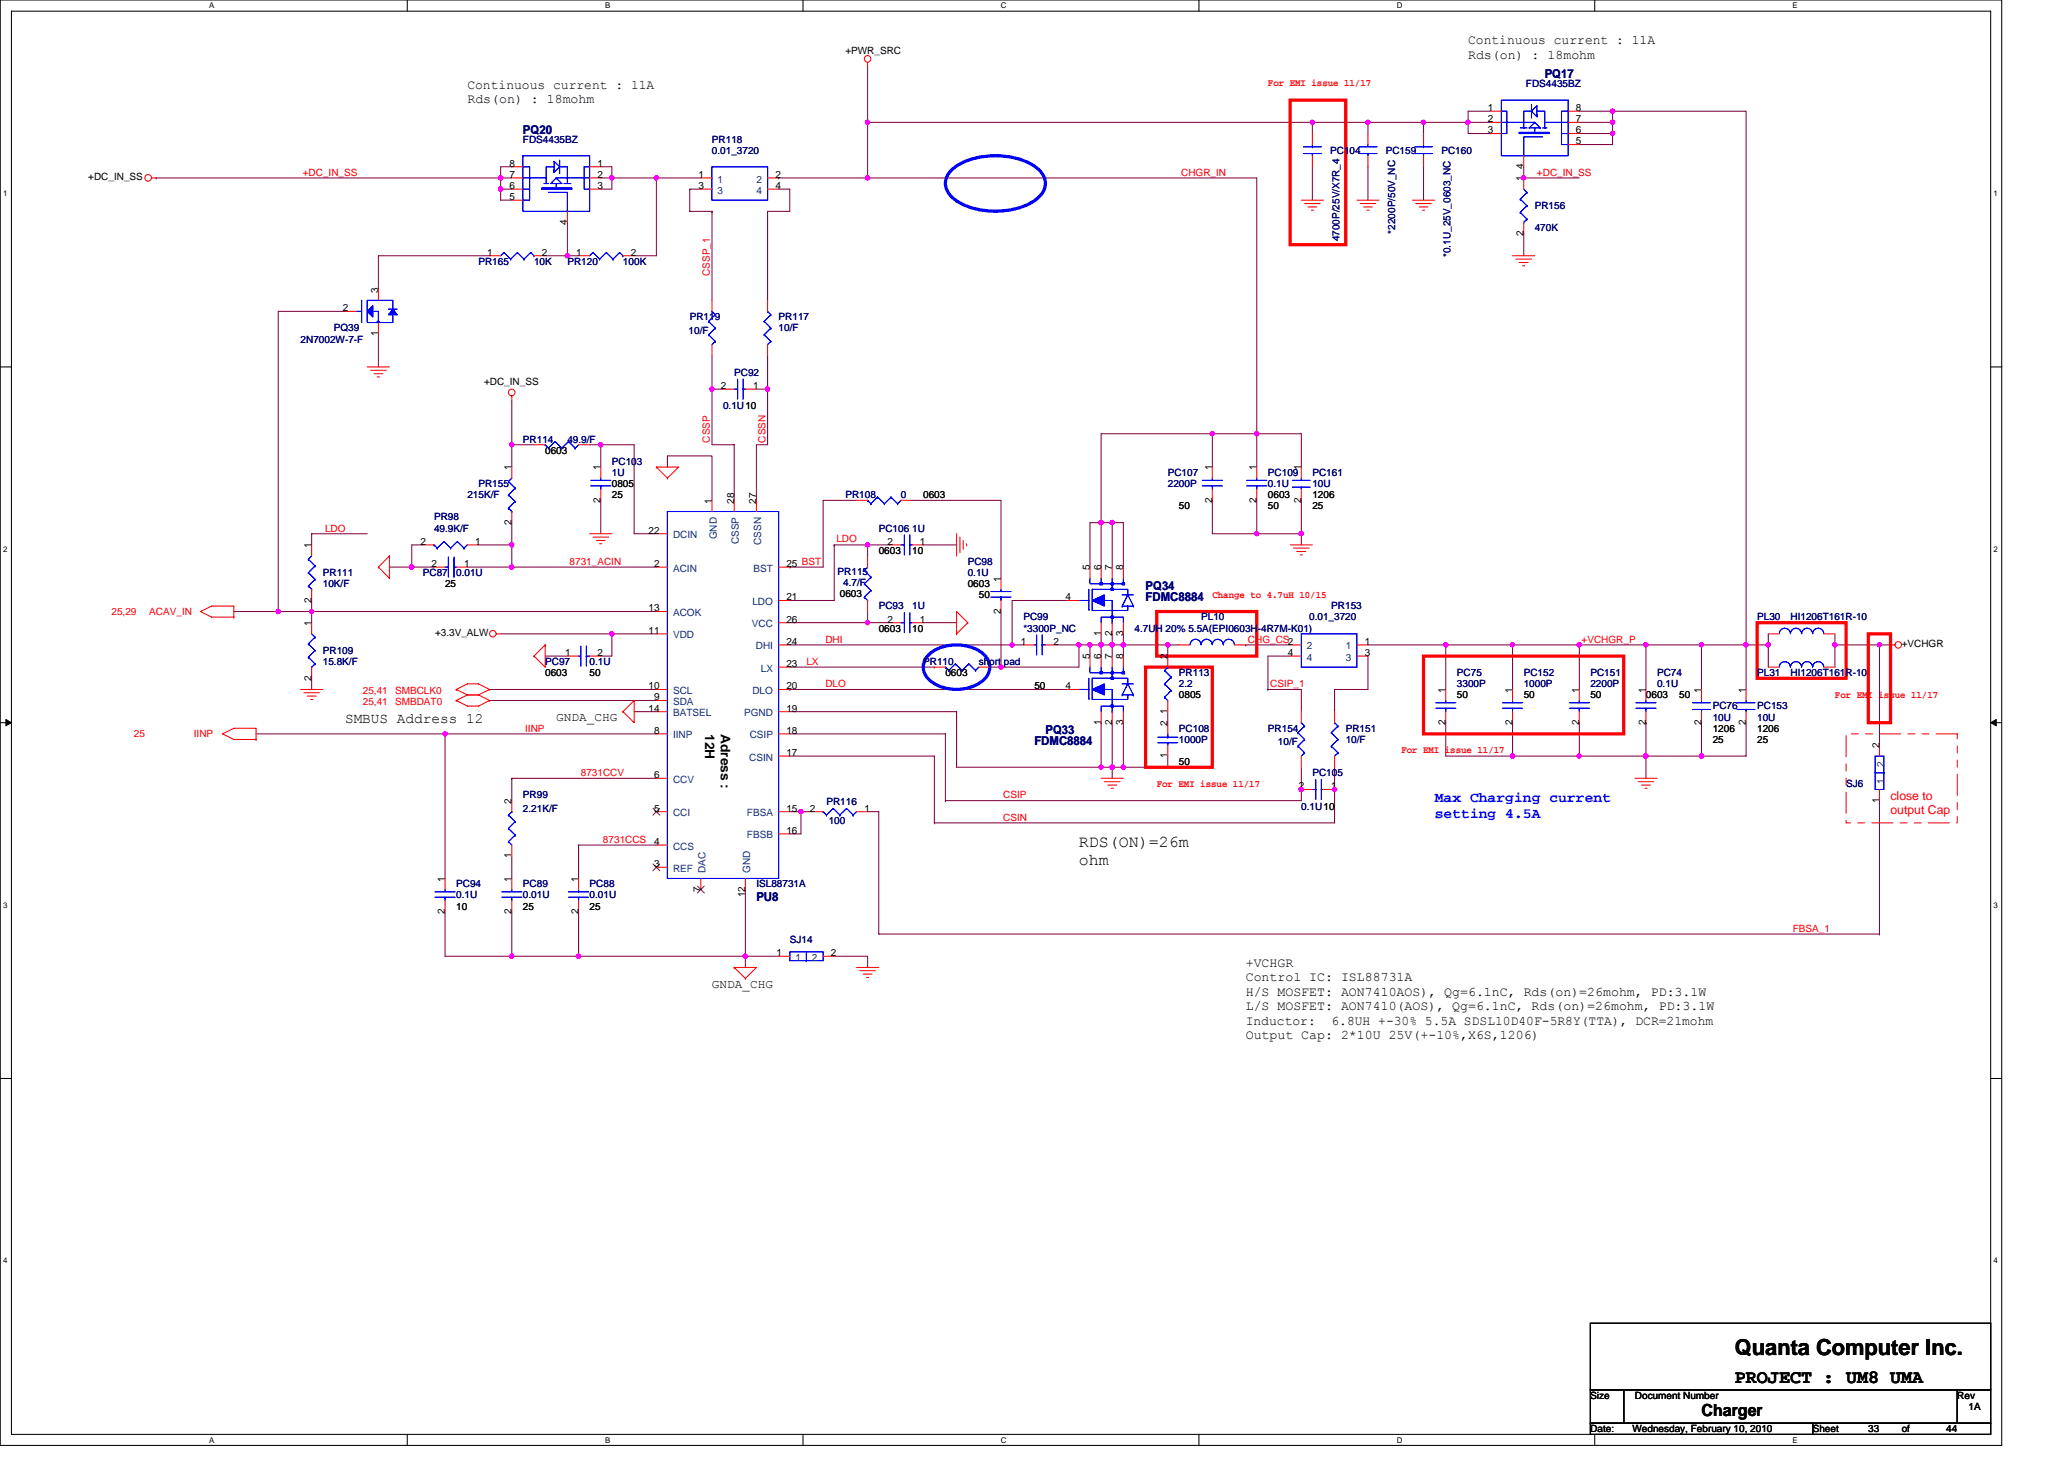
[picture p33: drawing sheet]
<svg xmlns="http://www.w3.org/2000/svg" width="297mm" height="210mm" viewBox="0 0 297 210" stroke-linecap="round" stroke-linejoin="round" font-family="sans-serif">
<defs><g id="words">
<text font-size="3.2" x="249.7" y="195">Quanta Computer Inc.</text>
<text font-size="2.7" x="249.7" y="199.1">PROJECT : UM8 UMA</text>
<g font-size="2.4">
<text x="155.3" y="121.9">RDS(ON)=26m</text>
<text x="155.3" y="124.4">ohm</text>
<text x="244.9" y="203.9">Charger</text>
</g>
<text font-size="2.1" x="49.7" y="104.1">SMBUS Address 12</text>
<g font-size="2.1" fill="#00f">
<text x="206.5" y="115.4">Max Charging current</text>
<text x="206.5" y="117.7">setting 4.5A</text>
</g>
<g font-size="1.9">
<text x="211.3" y="6.3">Continuous current : 11A</text>
<text x="211.3" y="8.4">Rds(on) : 18mohm</text>
<text x="67.3" y="12.8">Continuous current : 11A</text>
<text x="67.3" y="14.8">Rds(on) : 18mohm</text>
<text x="101.5" y="105.6" transform="rotate(90 101.5 105.6)">12H</text>
<text x="103.7" y="105.6" transform="rotate(90 103.7 105.6)">Adress :</text>
<text x="179.3" y="139.2">+VCHGR</text>
<text x="179.3" y="141.2">Control IC: ISL88731A</text>
<text x="179.3" y="143.3">H/S MOSFET: AON7410AOS), Qg=6.1nC, Rds(on)=26mohm, PD:3.1W</text>
<text x="179.3" y="145.4">L/S MOSFET: AON7410(AOS), Qg=6.1nC, Rds(on)=26mohm, PD:3.1W</text>
<text x="179.3" y="147.5">Inductor:</text>
<text x="179.3" y="149.5">Output Cap: 2*10U 25V(+-10%,X6S,1206)</text>
<text x="191.6" y="147.5">6.8UH +-30% 5.5A SDSL10D40F-5R8Y(TTA), DCR=21mohm</text>
</g>
<g font-size="1.8" fill="#000080">
<text x="222.3" y="11.2">PQ17</text>
<text x="75.3" y="19.2">PQ20</text>
<text x="164.9" y="84.9">PQ34</text>
<text x="164.9" y="86.4">FDMC8884</text>
<text x="148.9" y="107.3">FDMC8884</text>
<text x="150.5" y="105.6">PQ33</text>
<text x="108.9" y="129.6">PU8</text>
</g>
<g font-size="1.8">
<text x="80" y="103.8">GNDA_CHG</text>
<text x="102.5" y="142.2">GNDA_CHG</text>
</g>
<g font-size="1.8" fill="#f00">
<text x="272.1" y="115.2">close to</text>
<text x="272.1" y="117.2">output Cap</text>
</g>
<g font-size="1.4">
<text x="121.7" y="7.7">+PWR_SRC</text>
<text x="214.1" y="17.6">2</text>
<text x="214.1" y="16">1</text>
<text x="226.8" y="16">8</text>
<text x="226.8" y="17.6">7</text>
<text x="73.3" y="24">8</text>
<text x="86" y="24">1</text>
<text x="214.1" y="19.2">3</text>
<text x="226.8" y="19.2">6</text>
<text x="226.8" y="20.8">5</text>
<text x="12.7" y="26">+DC_IN_SS</text>
<text x="73.3" y="25.6">7</text>
<text x="73.3" y="27.2">6</text>
<text x="73.3" y="28.8">5</text>
<text x="86" y="27.2">3</text>
<text x="86" y="25.6">2</text>
<text x="100.5" y="25.6">1</text>
<text x="100.5" y="27.2">3</text>
<text x="111.6" y="27.2">4</text>
<text x="111.6" y="25.6">2</text>
<text x="219.3" y="26.1" transform="rotate(-90 219.3 26.1)">1</text>
<text x="219.3" y="24.3" transform="rotate(-90 219.3 24.3)">4</text>
<text x="81.6" y="32.3" transform="rotate(-90 81.6 32.3)">4</text>
<text x="219.3" y="33.9" transform="rotate(-90 219.3 33.9)">2</text>
<text x="70.1" y="36.8">1</text>
<text x="78" y="36.8">2</text>
<text x="82.9" y="36.8">1</text>
<text x="90.8" y="36.8">2</text>
<text x="49.3" y="44.8">2</text>
<text x="54.4" y="42.1" transform="rotate(-90 54.4 42.1)">3</text>
<text x="54.4" y="48.3" transform="rotate(-90 54.4 48.3)">1</text>
<text x="69.7" y="55.4">+DC_IN_SS</text>
<text x="103.7" y="56">2</text>
<text x="108.4" y="56">1</text>
<text x="78.5" y="65.3">0603</text>
<text x="73.6" y="67.7" transform="rotate(-90 73.6 67.7)">1</text>
<text x="86.4" y="67.7" transform="rotate(-90 86.4 67.7)">1</text>
<text x="88" y="71.7">25</text>
<text x="88" y="70.1">0805</text>
<text x="132.9" y="71.7">0603</text>
<text x="174.5" y="67.7" transform="rotate(-90 174.5 67.7)">1</text>
<text x="180.8" y="67.7" transform="rotate(-90 180.8 67.7)">1</text>
<text x="182.5" y="71.7">0603</text>
<text x="187.3" y="67.7" transform="rotate(-90 187.3 67.7)">1</text>
<text x="188.9" y="71.7">1206</text>
<text x="73.6" y="75.5" transform="rotate(-90 73.6 75.5)">2</text>
<text x="86.4" y="72.3" transform="rotate(-90 86.4 72.3)">2</text>
<text x="93.3" y="76.8">22</text>
<text x="102.4" y="72.5" transform="rotate(-90 102.4 72.5)">1</text>
<text x="105.6" y="72.5" transform="rotate(-90 105.6 72.5)">28</text>
<text x="108.8" y="72.5" transform="rotate(-90 108.8 72.5)">27</text>
<text x="169.7" y="73.3">50</text>
<text x="174.5" y="72.3" transform="rotate(-90 174.5 72.3)">2</text>
<text x="180.8" y="72.3" transform="rotate(-90 180.8 72.3)">2</text>
<text x="182.5" y="73.3">50</text>
<text x="187.3" y="72.3" transform="rotate(-90 187.3 72.3)">2</text>
<text x="188.9" y="73.3">25</text>
<text x="44.8" y="78.9" transform="rotate(-90 44.8 78.9)">1</text>
<text x="60.5" y="78.4">2</text>
<text x="62.1" y="81.6">2</text>
<text x="66.8" y="81.6">1</text>
<text x="68.4" y="78.4">1</text>
<text x="94.1" y="81.6">2</text>
<text x="113.2" y="81.6">25 BST</text>
<text x="126.5" y="79.7">0603</text>
<text x="127.7" y="78.4">2</text>
<text x="131.3" y="79.7">10</text>
<text x="132.4" y="78.4">1</text>
<text x="144" y="83.7" transform="rotate(-90 144 83.7)">1</text>
<text x="156.8" y="82.1" transform="rotate(-90 156.8 82.1)">5</text>
<text x="158.5" y="82.1" transform="rotate(-90 158.5 82.1)">6</text>
<text x="160" y="82.1" transform="rotate(-90 160 82.1)">7</text>
<text x="161.6" y="82.1" transform="rotate(-90 161.6 82.1)">8</text>
<text x="44.8" y="86.7" transform="rotate(-90 44.8 86.7)">2</text>
<text x="64" y="84.5">25</text>
<text x="93.3" y="88">13</text>
<text x="113.2" y="86.4">21</text>
<text x="113.2" y="89.6">26</text>
<text x="120.9" y="86">0603</text>
<text x="127.7" y="89.6">2</text>
<text x="132.4" y="89.6">1</text>
<text x="139.3" y="84.5">0603</text>
<text x="140.9" y="86.1">50</text>
<text x="144" y="88.3" transform="rotate(-90 144 88.3)">2</text>
<text x="153.3" y="86.4">4</text>
<text x="44.8" y="90.1" transform="rotate(-90 44.8 90.1)">1</text>
<text x="62.6" y="91.5">+3.3V_ALW</text>
<text x="81.3" y="94.4">1</text>
<text x="86" y="94.4">2</text>
<text x="93.3" y="91.2">11</text>
<text x="113.2" y="96">23</text>
<text x="113.2" y="92.8">24</text>
<text x="126.5" y="90.9">0603</text>
<text x="131.3" y="90.9">10</text>
<text x="146.9" y="92.8">1</text>
<text x="151.6" y="92.8">2</text>
<text x="156.8" y="94.9" transform="rotate(-90 156.8 94.9)">5</text>
<text x="158.5" y="94.9" transform="rotate(-90 158.5 94.9)">6</text>
<text x="158.5" y="91.5" transform="rotate(-90 158.5 91.5)">1</text>
<text x="160" y="94.9" transform="rotate(-90 160 94.9)">7</text>
<text x="160" y="91.5" transform="rotate(-90 160 91.5)">2</text>
<text x="161.6" y="94.9" transform="rotate(-90 161.6 94.9)">8</text>
<text x="161.6" y="91.5" transform="rotate(-90 161.6 91.5)">3</text>
<text x="168" y="94.9" transform="rotate(-90 168 94.9)">2</text>
<text x="185.4" y="94.4">4</text>
<text x="196.4" y="92.8">1</text>
<text x="196.4" y="94.4">3</text>
<text x="273.7" y="93.2">+VCHGR</text>
<text x="44.8" y="97.9" transform="rotate(-90 44.8 97.9)">2</text>
<text x="78.5" y="97.3">0603</text>
<text x="84.9" y="97.3">50</text>
<text x="93.3" y="99.2">10</text>
<text x="94.1" y="100.8">9</text>
<text x="113.2" y="99.2">20</text>
<text x="136.1" y="97.3">0603</text>
<text x="148.9" y="99.2">50</text>
<text x="153.3" y="99.2">4</text>
<text x="169.7" y="100.5">0805</text>
<text x="208" y="99.7" transform="rotate(-90 208 99.7)">1</text>
<text x="209.7" y="100.5">50</text>
<text x="217.7" y="99.7" transform="rotate(-90 217.7 99.7)">1</text>
<text x="219.3" y="100.5">50</text>
<text x="227.3" y="99.7" transform="rotate(-90 227.3 99.7)">1</text>
<text x="228.9" y="100.5">50</text>
<text x="236.9" y="99.7" transform="rotate(-90 236.9 99.7)">1</text>
<text x="236.9" y="100.5">0603</text>
<text x="241.7" y="100.5">50</text>
<text x="244.9" y="99.7" transform="rotate(-90 244.9 99.7)">1</text>
<text x="251.3" y="99.7" transform="rotate(-90 251.3 99.7)">1</text>
<text x="93.3" y="102.4">14</text>
<text x="94.1" y="105.6">8</text>
<text x="113.2" y="102.4">19</text>
<text x="113.2" y="105.6">18</text>
<text x="158.5" y="104.4" transform="rotate(-90 158.5 104.4)">1</text>
<text x="160" y="104.4" transform="rotate(-90 160 104.4)">2</text>
<text x="161.6" y="104.4" transform="rotate(-90 161.6 104.4)">3</text>
<text x="168" y="104.5" transform="rotate(-90 168 104.5)">2</text>
<text x="168" y="102.7" transform="rotate(-90 168 102.7)">1</text>
<text x="208" y="104.4" transform="rotate(-90 208 104.4)">2</text>
<text x="217.7" y="104.4" transform="rotate(-90 217.7 104.4)">2</text>
<text x="227.3" y="104.4" transform="rotate(-90 227.3 104.4)">2</text>
<text x="236.9" y="104.4" transform="rotate(-90 236.9 104.4)">2</text>
<text x="244.9" y="104.4" transform="rotate(-90 244.9 104.4)">2</text>
<text x="246.5" y="105.3">1206</text>
<text x="246.5" y="106.9">25</text>
<text x="251.3" y="104.4" transform="rotate(-90 251.3 104.4)">2</text>
<text x="252.9" y="105.3">1206</text>
<text x="252.9" y="106.9">25</text>
<text x="270.5" y="107.7" transform="rotate(-90 270.5 107.7)">2</text>
<text x="94.1" y="112">6</text>
<text x="113.2" y="108.8">17</text>
<text x="168" y="109.2" transform="rotate(-90 168 109.2)">1</text>
<text x="169.7" y="110.1">50</text>
<text x="186.9" y="113.6">2</text>
<text x="191.6" y="113.6">1</text>
<text x="73.6" y="115.7" transform="rotate(-90 73.6 115.7)">2</text>
<text x="94.1" y="116.8">5</text>
<text x="113.2" y="120">16</text>
<text x="113.2" y="116.8">15</text>
<text x="116.5" y="116.8">2</text>
<text x="124.4" y="116.8">1</text>
<text x="270.5" y="115.5" transform="rotate(-90 270.5 115.5)">1</text>
<text x="73.6" y="123.5" transform="rotate(-90 73.6 123.5)">1</text>
<text x="94.1" y="124.8">3</text>
<text x="94.1" y="121.6">4</text>
<text x="64" y="131.6" transform="rotate(-90 64 131.6)">2</text>
<text x="64" y="126.9" transform="rotate(-90 64 126.9)">1</text>
<text x="65.7" y="130.9">10</text>
<text x="73.6" y="131.6" transform="rotate(-90 73.6 131.6)">2</text>
<text x="73.6" y="126.9" transform="rotate(-90 73.6 126.9)">1</text>
<text x="75.3" y="130.9">25</text>
<text x="83.2" y="131.6" transform="rotate(-90 83.2 131.6)">2</text>
<text x="83.2" y="126.9" transform="rotate(-90 83.2 126.9)">1</text>
<text x="84.9" y="130.9">25</text>
<text x="100.8" y="128.4" transform="rotate(-90 100.8 128.4)">7</text>
<text x="107.2" y="129.2" transform="rotate(-90 107.2 129.2)">12</text>
<text x="111.7" y="137.6">1</text>
<text x="119.6" y="137.6">2</text>
<text x="228.9" y="201.3">Size</text>
<text x="235.3" y="201.3">Document Number</text>
<text x="281.7" y="201.3">Rev</text>
<text x="283.3" y="202.9">1A</text>
<text x="228.9" y="206.1">Date:</text>
<text x="234.9" y="206.1">Wednesday, February 10, 2010</text>
<text x="260.9" y="206.1">Sheet</text>
<text x="268.9" y="206.1">33</text>
<text x="273.7" y="206.1">of</text>
<text x="280.1" y="206.1">44</text>
</g>
<g font-size="1.4" fill="#f00">
<text x="182.5" y="12.4">For EMI issue 11/17</text>
<text x="43.6" y="25.3">+DC_IN_SS</text>
<text x="170" y="25.3">CHGR_IN</text>
<text x="221.2" y="25.3">+DC_IN_SS</text>
<text x="102.1" y="39.7" transform="rotate(-90 102.1 39.7)">CSSP_1</text>
<text x="102.1" y="63.7" transform="rotate(-90 102.1 63.7)">CSSP</text>
<text x="110.1" y="63.7" transform="rotate(-90 110.1 63.7)">CSSN</text>
<text x="46.8" y="76.5">LDO</text>
<text x="120.4" y="77.9">LDO</text>
<text x="82" y="81.3">8731_ACIN</text>
<text x="16" y="88.5">25,29</text>
<text x="21.5" y="88.5">ACAV_IN</text>
<text x="174.5" y="86">Change to 4.7uH 10/15</text>
<text x="116.1" y="95.7">LX</text>
<text x="118.8" y="92.5">DHI</text>
<text x="179.6" y="92.5">CHG_CS2</text>
<text x="227.6" y="92.5">+VCHGR_P</text>
<text x="52.2" y="99.9">25,41</text>
<text x="52.2" y="101.5">25,41</text>
<text x="56.9" y="99.9">SMBCLK0</text>
<text x="56.9" y="101.5">SMBDAT0</text>
<text x="118.8" y="98.9">DLO</text>
<text x="182.8" y="98.9">CSIP_1</text>
<text x="264.1" y="100.4">For EMI issue 11/17</text>
<text x="19.3" y="106.1">25</text>
<text x="27.9" y="106.1">IINP</text>
<text x="75.6" y="105.3">IINP</text>
<text x="83.6" y="111.7">8731CCV</text>
<text x="166.5" y="113.2">For EMI issue 11/17</text>
<text x="201.7" y="108.4">For EMI issue 11/17</text>
<text x="144.4" y="114.9">CSIP</text>
<text x="144.4" y="118.1">CSIN</text>
<text x="86.8" y="121.3">8731CCS</text>
<text x="258" y="134.1">FBSA_1</text>
</g>
<g font-size="1.4" fill="#000080">
<text x="219.6" y="12.5">FDS4435BZ</text>
<text x="75.3" y="20.5">FDS4435BZ</text>
<text x="102.5" y="20.5">PR118</text>
<text x="102.5" y="22.1">0.01_3720</text>
<text x="191.4" y="22.1">PC104</text>
<text x="199.4" y="22.1">PC159</text>
<text x="207.4" y="22.1">PC160</text>
<text x="192.8" y="34.7" transform="rotate(-90 192.8 34.7)">4700P/25V/X7R_4</text>
<text x="200.8" y="33.6" transform="rotate(-90 200.8 33.6)">*2200P/50V_NC</text>
<text x="220.9" y="30.1">PR156</text>
<text x="220.9" y="33.3">470K</text>
<text x="68.9" y="38.1">PR165</text>
<text x="76.9" y="38.1">10K</text>
<text x="81.7" y="38.1">PR120</text>
<text x="89.7" y="38.1">100K</text>
<text x="208.8" y="37" transform="rotate(-90 208.8 37)">*0.1U_25V_0603_NC</text>
<text x="48" y="47.7">PQ39</text>
<text x="99.3" y="46.1">PR119</text>
<text x="112.1" y="46.1">PR117</text>
<text x="112.1" y="47.7">10/F</text>
<text x="43.3" y="49.3">2N7002W-7-F</text>
<text x="99.1" y="48">10/F</text>
<text x="104.1" y="58.9">0.1U10</text>
<text x="105.7" y="54.1">PC92</text>
<text x="75.3" y="63.7">PR114</text>
<text x="81.7" y="63.7">49.9/F</text>
<text x="67.3" y="71.7">215K/F</text>
<text x="68.9" y="70.1">PR155</text>
<text x="88" y="66.9">PC103</text>
<text x="88" y="68.5">1U</text>
<text x="121.7" y="71.7">PR108</text>
<text x="129.7" y="71.7">0</text>
<text x="168.1" y="68.5">PC107</text>
<text x="168.1" y="70.1">2200P</text>
<text x="182.5" y="68.5">PC109</text>
<text x="182.5" y="70.1">0.1U</text>
<text x="188.9" y="68.5">PC161</text>
<text x="188.9" y="70.1">10U</text>
<text x="62.5" y="74.9">PR98</text>
<text x="62.5" y="76.5">49.9K/F</text>
<text x="126.5" y="76.5">PC106 1U</text>
<text x="46.5" y="82.9">PR111</text>
<text x="60.9" y="82.9">PC87</text>
<text x="65.7" y="82.9">0.01U</text>
<text x="120.5" y="82.7">PR115</text>
<text x="139.3" y="81.3">PC98</text>
<text x="139.3" y="82.9">0.1U</text>
<text x="46.5" y="84.5">10K/F</text>
<text x="121.3" y="84.3">4.7/F</text>
<text x="126.5" y="87.7">PC93</text>
<text x="131.3" y="87.7">1U</text>
<text x="147.3" y="89.3">PC99</text>
<text x="172.9" y="89.3">PL10</text>
<text x="188.4" y="89.3">0.01_3720</text>
<text x="191.6" y="87.7">PR153</text>
<text x="252.9" y="89.3">PL30</text>
<text x="257.7" y="89.3">HI1206T161R-10</text>
<text x="46.5" y="94.1">PR109</text>
<text x="46.5" y="95.7">15.8K/F</text>
<text x="78.5" y="95.7">PC97</text>
<text x="84.9" y="95.7">0.1U</text>
<text x="132.9" y="95.7">PR110</text>
<text x="140.9" y="95.7">short pad</text>
<text x="147.3" y="90.9">*3300P_NC</text>
<text x="163.3" y="90.9">4.7UH 20% 5.5A(EPI0603H-4R7M-K01)</text>
<text x="169.7" y="97.3">PR113</text>
<text x="169.7" y="98.9">2.2</text>
<text x="209.7" y="97.3">PC75</text>
<text x="209.7" y="98.9">3300P</text>
<text x="219.3" y="97.3">PC152</text>
<text x="219.3" y="98.9">1000P</text>
<text x="228.9" y="97.3">PC151</text>
<text x="228.9" y="98.9">2200P</text>
<text x="238.5" y="97.3">PC74</text>
<text x="238.5" y="98.9">0.1U</text>
<text x="252.9" y="97.3">PL31</text>
<text x="257.7" y="97.3">HI1206T161R-10</text>
<text x="169.7" y="105.3">PC108</text>
<text x="169.7" y="106.9">1000P</text>
<text x="182.5" y="105.3">PR154</text>
<text x="183.9" y="107.2">10/F</text>
<text x="193.7" y="105.3">PR151</text>
<text x="193.7" y="106.9">10/F</text>
<text x="246.5" y="102.1">PC76</text>
<text x="246.5" y="103.7">10U</text>
<text x="252.9" y="102.1">PC153</text>
<text x="252.9" y="103.7">10U</text>
<text x="188.9" y="111.7">PC105</text>
<text x="265.7" y="113.3">SJ6</text>
<text x="75.3" y="114.9">PR99</text>
<text x="75.3" y="116.8">2.21K/F</text>
<text x="118.9" y="115.9">PR116</text>
<text x="119.3" y="118.6">100</text>
<text x="187.3" y="116.5">0.1U10</text>
<text x="65.7" y="127.7">PC94</text>
<text x="65.7" y="129.3">0.1U</text>
<text x="75.3" y="127.7">PC89</text>
<text x="75.3" y="129.3">0.01U</text>
<text x="84.9" y="127.7">PC88</text>
<text x="84.9" y="129.3">0.01U</text>
<text x="108.9" y="127.7">ISL88731A</text>
<text x="113.7" y="135.7">SJ14</text>
</g>
<g font-size="1.4" fill="#004080">
<text x="103.3" y="26.3">1</text>
<text x="103.3" y="27.9">3</text>
<text x="108.9" y="27.9">4</text>
<text x="108.9" y="26.3">2</text>
<text x="96.9" y="77.5">DCIN</text>
<text x="103.1" y="77.6" transform="rotate(-90 103.1 77.6)">GND</text>
<text x="96.9" y="82.3">ACIN</text>
<text x="106.3" y="78.3" transform="rotate(-90 106.3 78.3)">CSSP</text>
<text x="108.4" y="82.3">BST</text>
<text x="109.5" y="78.4" transform="rotate(-90 109.5 78.4)">CSSN</text>
<text x="96.9" y="88.7">ACOK</text>
<text x="108.3" y="87.1">LDO</text>
<text x="96.9" y="91.9">VDD</text>
<text x="108.2" y="90.3">VCC</text>
<text x="108.8" y="93.5">DHI</text>
<text x="188.1" y="95.1">4</text>
<text x="188.1" y="93.5">2</text>
<text x="193.7" y="93.5">1</text>
<text x="193.7" y="95.1">3</text>
<text x="96.9" y="101.5">SDA</text>
<text x="96.9" y="99.9">SCL</text>
<text x="108.3" y="99.9">DLO</text>
<text x="109.5" y="96.7">LX</text>
<text x="96.9" y="106.3">IINP</text>
<text x="96.9" y="103.1">BATSEL</text>
<text x="107.1" y="103.1">PGND</text>
<text x="107.9" y="106.3">CSIP</text>
<text x="96.9" y="112.7">CCV</text>
<text x="107.8" y="109.5">CSIN</text>
<text x="271.2" y="112.8" transform="rotate(-90 271.2 112.8)">1</text>
<text x="271.2" y="110.4" transform="rotate(-90 271.2 110.4)">2</text>
<text x="96.9" y="117.5">CCI</text>
<text x="107.5" y="117.5">FBSA</text>
<text x="96.9" y="125.5">REF</text>
<text x="96.9" y="122.3">CCS</text>
<text x="101.5" y="125.6" transform="rotate(-90 101.5 125.6)">DAC</text>
<text x="107.5" y="120.7">FBSB</text>
<text x="107.9" y="125.6" transform="rotate(-90 107.9 125.6)">GND</text>
<text x="114.5" y="138.3">1</text>
<text x="116.9" y="138.3">2</text>
</g>
<g font-size="1.1">
<text x="30.1" y="1.2">A</text>
<text x="87.1" y="1.2">B</text>
<text x="144" y="1.2">C</text>
<text x="201" y="1.2">D</text>
<text x="258" y="1.2">E</text>
<text x=".4" y="28.2">1</text>
<text x="286.9" y="28.2">1</text>
<text x=".4" y="79.4">2</text>
<text x="286.9" y="79.4">2</text>
<text x=".4" y="130.6">3</text>
<text x="286.9" y="130.6">3</text>
<text x=".4" y="181.8">4</text>
<text x="286.9" y="181.8">4</text>
<text x="30.1" y="207.6">A</text>
<text x="87.1" y="207.6">B</text>
<text x="144" y="207.6">C</text>
<text x="201" y="207.6">D</text>
<text x="258" y="207.6">E</text>
</g>
</g></defs>
<path d="M0 0h288.1v208h-288.1zM1.6 1.6h284.9v204.8h-284.9z" fill="none" stroke="#000" stroke-width=".15"/>
<g fill="#fff">
<path d="M30.1 .2h.8v1.2h-.8z"/>
<path d="M30.1 206.6h.8v1.3h-.8z"/>
</g>
<path d="M58.6 0v1.6M58.6 206.4v1.6" fill="none" stroke="#000" stroke-width=".15"/>
<g fill="#fff">
<path d="M87.1 .2h.7v1.2h-.7z"/>
<path d="M87.1 206.6h.7v1.3h-.7z"/>
</g>
<path d="M115.6 0v1.6M115.6 206.4v1.6" fill="none" stroke="#000" stroke-width=".15"/>
<g fill="#fff">
<path d="M144 .2h.8v1.2h-.8z"/>
<path d="M144 206.6h.8v1.3h-.8z"/>
</g>
<path d="M172.5 0v1.6M172.5 206.4v1.6" fill="none" stroke="#000" stroke-width=".15"/>
<g fill="#fff">
<path d="M201 .2h.8v1.2h-.8z"/>
<path d="M201 206.6h.8v1.3h-.8z"/>
</g>
<path d="M229.5 0v1.6M229.5 206.4v1.6" fill="none" stroke="#000" stroke-width=".15"/>
<g fill="#fff">
<path d="M258 .2h.7v1.2h-.7z"/>
<path d="M258 206.6h.7v1.3h-.7z"/>
<path d="M.4 27.2h.7v1.3h-.7z"/>
<path d="M286.9 27.2h.6v1.3h-.6z"/>
<path d="M.4 78.4h.7v1.3h-.7z"/>
<path d="M286.9 78.4h.6v1.3h-.6z"/>
</g>
<path d="M0 52.8h1.6M286.5 52.8h1.6" fill="none" stroke="#000" stroke-width=".15"/>
<g fill="#fff">
<path d="M.4 129.6h.7v1.3h-.7z"/>
<path d="M286.9 129.6h.6v1.3h-.6z"/>
</g>
<path d="M0 104h1.6M286.5 104h1.6" fill="none" stroke="#000" stroke-width=".15"/>
<path d="M.8 103.5l.8 .5-.8 .5zM286.5 104l.8-.5v1z" fill="#000" stroke="#000" stroke-width=".14"/>
<g fill="#fff">
<path d="M.4 180.8h.7v1.3h-.7z"/>
<path d="M286.9 180.8h.6v1.3h-.6z"/>
</g>
<path d="M0 155.2h1.6M286.5 155.2h1.6M228.9 190.4h57.6v9.6h-57.6zM228.9 204.8h32v1.6h-32zM228.9 200h4.8v4.8h-4.8zM233.7 200h48v4.8h-48zM260.9 204.8h25.6v1.6h-25.6zM281.7 200h4.8v4.8h-4.8z" fill="none" stroke="#000" stroke-width=".15"/>
<g fill="none" stroke="#800040" stroke-width=".15">
<path d="M124.9 17.6v8M124.9 9.6v8M124.9 17.6h.1M124.9 17.6h72M188.9 17.6h.1M188.9 17.6v1.6M196.9 17.6v1.6M196.9 17.6h8v1.6M196.9 17.6h.1M204.9 17.6h.1M204.9 17.6h9.6M211.3 17.6h.1"/>
<path d="M211.3 17.6v1.6h3.2M214.5 16h-3.2v1.6M227.3 16h4.8M227.3 17.6h4.8M227.3 19.2h4.8M232.1 19.2v1.6h-4.8M232.1 16v1.6M232.1 17.6h.1M232.1 16h19.2v76.8M232.1 16h.1M232.1 17.6v1.6M22.5 25.6h.1"/>
<path d="M22.5 25.6h49.5M70.5 36.8h-16v4.8M72 25.6v3.2h1.7M72 25.6h1.7M72 27.2h1.7M72 27.2h.1M72 25.6h.1M73.7 24h-1.7v1.6M78.5 36.8h3.2M81.7 32h.1M81.7 36.8h1.6M81.7 32v4.8"/>
<path d="M86.5 24h1.6v1.6M86.5 25.6h1.6M88.1 25.6h.1M88.1 25.6v1.6h-1.6M88.1 25.6h6.4M94.5 25.6h6.4M94.5 25.6v11.2h-3.2M94.5 25.6h.1M100.9 27.2h-1.6v3.2h3.2M102.5 30.4h.1M102.5 30.4v12.8M112.1 27.2h1.6v3.2h-3.2v12.8"/>
<path d="M112.1 25.6h68.8v36.8M112.1 25.6h.1M124.9 25.6h.1M188.9 24v4.8M196.9 24v4.8M204.9 24v4.8M219.3 24v1.6M219.3 25.6h.1M219.3 33.6v3.2M219.3 25.6h8M49.7 44.8h-9.7v43.2M54.5 48v4.8"/>
<path d="M73.7 57.6v6.4M102.5 51.2v4.8M102.5 56h1.6M102.5 56h.1M102.5 56v8h3.2v8M108.9 56h1.6M110.5 51.2v4.8M110.5 56v8h-1.6v8M110.5 56h.1M44.8 76.8v1.6M44.8 76.8h.1M44.8 76.8h8"/>
<path d="M60.9 78.4h-1.6v3.2M68.9 78.4h4.8M73.7 75.2v3.2M73.7 78.4h.1M73.7 64h.1M73.7 64v3.2M73.7 64h3.2M73.7 78.4v3.2M84.9 64h1.6v3.2M86.5 64h.1M86.5 64h4.8v12.8h3.2M86.5 72v4.8"/>
<path d="M96.1 67.2v-1.6h6.4v6.4M120.1 78.4h.1M120.1 78.4h4.8M120.1 78.4v8h-6.4M123.3 72h-4.8v9.6h-4.8M124.9 78.4h.1M124.9 78.4h3.2M124.9 78.4v1.6M131.3 72h12.8v11.2M132.9 78.4h4.8M158.5 75.2h-1.6v6.4M158.5 75.2h.1"/>
<path d="M158.5 75.2v6.4M158.5 75.2h1.6M160.1 75.2v6.4M160.1 75.2h1.6v6.4M160.1 75.2h.1M174.5 72v4.8h6.4M174.5 62.4h12.8v4.8M174.5 62.4h.1M174.5 62.4h-16v12.8M174.5 62.4v4.8M180.9 62.4h.1M180.9 62.4v4.8"/>
<path d="M180.9 72v4.8M180.9 76.8h.1M180.9 76.8h6.4M187.3 72v4.8M187.3 76.8v1.6M33.7 88h6.3M40 88h4.8v1.6M40 88h.1M44.8 88h.1M44.8 86.4v1.6M44.8 97.6v1.6M44.8 88h49.7"/>
<path d="M56 81.6h3.3M59.3 81.6h.1M59.3 81.6h3.2M67.3 81.6h6.4M70.5 99.2h24M72 91.2h16.1M73.7 81.6h.1M73.7 81.6h20.8M78.5 94.4h3.2M88.1 91.2v3.2h-1.6M88.1 91.2h.1M88.1 91.2h6.4"/>
<path d="M113.7 99.2h.1M113.7 81.6h.1M113.7 89.6h11.2M113.7 92.8h32M113.7 99.2h40M113.7 96h20.8M124.9 89.6h.1M124.9 88v1.6M124.9 89.6h3.2M132.9 89.6h4.8M134.5 96h.1M142.5 96h1.6"/>
<path d="M144.1 88v8M144.1 96h.1M145.7 92.8h.1M145.7 92.8h1.6M152.1 92.8h3.2M153.7 86.4h-8v6.4M155.3 92.8h.1M155.3 92.8h14.4M155.3 92.8v3.2h-11.2M156.9 92.8v1.6M158.5 91.2v1.6M158.5 92.8v1.6"/>
<path d="M158.5 92.8h.1M160.1 91.2v3.2M160.1 92.8h.1M161.7 92.8h.1M161.7 91.2v1.6M161.7 92.8v1.6M168.1 92.8v1.6M168.1 92.8h.1M179.3 92.8h.1M179.3 92.8h6.4M182.5 99.2h.1M182.5 99.2h4.8v3.2"/>
<path d="M185.7 94.4h-3.2v4.8M196.9 94.4v4.8h-4.8v3.2M196.9 92.8h11.2M208.1 92.8h.1M208.1 92.8v6.4M208.1 92.8h36.8M217.7 92.8v6.4M217.7 92.8h.1M227.3 92.8v6.4M227.3 92.8h.1M236.9 92.8h.1M236.9 92.8v6.4"/>
<path d="M244.9 92.8h.1M244.9 92.8h6.4M244.9 92.8v6.4M251.3 92.8h.1M251.3 92.8v6.4M251.3 92.8h3.2M254.5 91.2v4.8M264.1 92.8h.1M264.1 92.8v3.2M264.1 92.8h8M264.1 91.2v1.6M270.5 92.8h.1"/>
<path d="M270.5 92.8v14.4M36.8 105.6h27.2M64 105.6h.1M64 105.6v20.8M64 105.6h30.5M70.5 100.8h24M73.7 112v3.2M73.7 112h.1M73.7 112h20.8M91.3 102.4h3.2M113.7 102.4h24v8h20.8M113.7 105.6h22.4v9.6"/>
<path d="M113.7 108.8h20.8v9.6M113.7 116.8h1.6M115.3 116.8h1.6M115.3 116.8h.1M115.3 116.8v3.2h-1.6M124.9 116.8h1.6v17.6h144M134.5 118.4h.1M136.1 115.2h.1M158.5 104h.1M158.5 110.4h.1M158.5 104v6.4M158.5 110.4h1.6"/>
<path d="M160.1 110.4h.1M160.1 104v6.4M160.1 110.4h1.6M160.1 110.4v1.6M161.7 104v6.4M161.7 110.4h.1M168.1 102.4v1.6M168.1 108.8v1.6h-6.4M187.3 113.6h.1M187.3 110.4v3.2M187.3 113.6v1.6h-51.2M192.1 113.6v4.8h-57.6"/>
<path d="M192.1 113.6h.1M192.1 110.4v3.2M208.1 104v4.8h9.6M217.7 104v4.8h9.6M217.7 104h.1M227.3 104v4.8h9.6M227.3 104h.1M236.9 104h.1M236.9 108.8h8M236.9 108.8h.1M236.9 104v8M244.9 104h.1"/>
<path d="M244.9 104v4.8M251.3 104v4.8h-6.4M270.5 115.2v19.2M64 131.2v6.4h9.7M73.7 123.2v3.2M73.7 131.2v6.4M73.7 137.6h.1M73.7 137.6h33.6M83.3 121.6h.1M83.3 121.6v4.8M83.3 131.2v6.4M83.3 137.6h.1"/>
<path d="M83.3 121.6h11.2M107.3 137.6h.1M107.3 137.6h4.8M107.3 128v9.6M107.3 137.6v1.6M120.1 137.6h4.8v1.6M270.5 134.4h.1"/>
</g>
<g fill="#f0f" stroke="#f0f" stroke-width=".15">
<circle cx="251.3" cy="92.8" r=".31"/>
<circle cx="270.5" cy="92.8" r=".31"/>
<circle cx="208.1" cy="92.8" r=".31"/>
<circle cx="211.3" cy="17.6" r=".31"/>
<circle cx="81.6" cy="36.8" r=".31"/>
<circle cx="168.1" cy="92.8" r=".31"/>
<circle cx="160.1" cy="110.4" r=".31"/>
<circle cx="88.1" cy="25.6" r=".31"/>
<circle cx="236.9" cy="92.8" r=".31"/>
<circle cx="124.8" cy="25.6" r=".31"/>
<circle cx="158.5" cy="110.4" r=".31"/>
<circle cx="236.9" cy="108.8" r=".31"/>
<circle cx="244.9" cy="92.8" r=".31"/>
<circle cx="64.1" cy="105.6" r=".31"/>
<circle cx="244.9" cy="108.8" r=".31"/>
<circle cx="107.3" cy="137.6" r=".31"/>
<circle cx="83.2" cy="137.6" r=".31"/>
<circle cx="160.1" cy="92.8" r=".31"/>
<circle cx="161.7" cy="92.8" r=".31"/>
<circle cx="155.3" cy="92.8" r=".31"/>
<circle cx="145.7" cy="92.8" r=".31"/>
<circle cx="158.5" cy="92.8" r=".31"/>
<circle cx="124.8" cy="89.6" r=".31"/>
<circle cx="180.9" cy="62.4" r=".31"/>
<circle cx="174.5" cy="62.4" r=".31"/>
<circle cx="254.5" cy="92.8" r=".31"/>
<circle cx="115.3" cy="116.8" r=".31"/>
<circle cx="219.3" cy="25.6" r=".31"/>
<circle cx="156.8" cy="92.8" r=".31"/>
<circle cx="94.5" cy="25.6" r=".31"/>
<circle cx="44.8" cy="88" r=".32"/>
<circle cx="144.1" cy="96" r=".32"/>
<circle cx="217.7" cy="92.8" r=".31"/>
<circle cx="86.4" cy="64" r=".32"/>
<circle cx="72" cy="27.2" r=".32"/>
<circle cx="227.3" cy="108.8" r=".31"/>
<circle cx="161.7" cy="110.4" r=".31"/>
<circle cx="124.8" cy="78.4" r=".31"/>
<circle cx="40" cy="88" r=".32"/>
<circle cx="158.5" cy="75.2" r=".32"/>
<circle cx="59.2" cy="81.6" r=".31"/>
<circle cx="73.6" cy="81.6" r=".31"/>
<circle cx="73.6" cy="78.4" r=".31"/>
<circle cx="227.3" cy="92.8" r=".31"/>
<circle cx="217.7" cy="108.8" r=".31"/>
<circle cx="187.3" cy="76.8" r=".31"/>
<circle cx="180.9" cy="76.8" r=".31"/>
<circle cx="88" cy="91.2" r=".32"/>
<circle cx="232.1" cy="19.2" r=".32"/>
<circle cx="232.1" cy="17.6" r=".31"/>
<circle cx="72.1" cy="25.6" r=".31"/>
<circle cx="73.6" cy="137.6" r=".31"/>
<circle cx="160.1" cy="75.2" r=".32"/>
<circle cx="102.4" cy="56" r=".32"/>
<circle cx="110.4" cy="56" r=".32"/>
<circle cx="187.3" cy="113.6" r=".31"/>
<circle cx="232.1" cy="16" r=".32"/>
<circle cx="73.6" cy="64" r=".32"/>
<circle cx="192.1" cy="113.6" r=".31"/>
<circle cx="124.8" cy="17.6" r=".31"/>
<circle cx="188.9" cy="17.6" r=".31"/>
<circle cx="204.9" cy="17.6" r=".31"/>
<circle cx="196.9" cy="17.6" r=".31"/>
<circle cx="264.1" cy="92.8" r=".31"/>
</g>
<g fill="none" stroke="#f00" stroke-width=".15">
<path d="M124.9 9v.6M188.9 19.2v1.6M196.9 19.2v1.6M204.9 19.2v1.6M214.5 16h1.6M214.5 17.6h1.6M214.5 19.2h1.6M225.7 16h1.6M225.7 17.6h1.6M225.7 19.2h1.6M21.8 25.6h.7M70.5 36.8h1.5"/>
<path d="M73.7 25.6h1.6M73.7 27.2h1.6M73.7 24h1.6M73.7 28.8h1.6M76.9 36.8h1.6M81.7 30.4v1.6M83.3 36.8h1.6M84.9 25.6h1.6M84.9 27.2h1.6M84.9 24h1.6M89.7 36.8h1.6M100.9 25.6h1.6"/>
<path d="M100.9 27.2h1.6M110.5 25.6h1.6M110.5 27.2h1.6M187.3 28.8h3.2M187.7 29.3h2.3M188.2 29.8h1.3M188.7 30.2h.3M188.9 22.4v1.6M195.3 28.8h3.2M195.7 29.3h2.3M196.2 29.8h1.3M196.7 30.2h.3"/>
<path d="M196.9 22.4v1.6M203.3 28.8h3.2M203.7 29.3h2.3M204.2 29.8h1.3M204.7 30.2h.3M204.9 22.4v1.6M217.7 36.8h3.2M218.2 37.3h2.2M218.6 37.8h1.3M219.1 38.2h.3M219.3 22.4v1.6M219.3 25.6v1.6"/>
<path d="M219.3 32v1.6M225.7 20.8h1.6M49.7 44.8h1.6M52.8 52.8h3.2M53.3 53.3h2.3M53.8 53.8h1.3M54.3 54.3h.3M54.5 41.6v1.6M54.5 46.4v1.6M73.7 57v.6M102.5 43.2v1.6M102.5 49.6v1.6"/>
<path d="M104.1 56h1.6M107.3 56h1.6M110.5 43.2v1.6M110.5 49.6v1.6M44.8 78.4v1.6M60.9 78.4h1.6M67.3 78.4h1.6M73.7 67.2v1.6M73.7 73.6v1.6M76.9 64h1.6M83.3 64h1.6M84.9 76.8h3.2"/>
<path d="M85.3 77.3h2.3M85.8 77.8h1.3M86.3 78.3h.3M86.5 67.2v1.6M86.5 70.4v1.6M94.5 67.2h3.2l-1.6 1.6M94.5 67.2h.1M94.5 67.2l1.6 1.6M94.5 76.8h1.6M96.1 68.8h.1M102.5 72v1.6M105.7 72v1.6"/>
<path d="M108.9 72v1.6M123.3 72h1.6M128.1 78.4h1.6M129.7 72h1.6M131.3 78.4h1.6M137.7 76.8v3.2M138.2 77.3v2.2M138.6 77.8v1.3M139.1 78.3v.3M174.5 67.2v1.6M174.5 70.4v1.6M180.9 67.2v1.6"/>
<path d="M180.9 70.4v1.6M185.7 78.4h3.2M186.2 78.9h2.2M186.6 79.4h1.3M187.1 79.9h.3M187.3 67.2v1.6M187.3 70.4v1.6M28.8 88l1.7-.8h3.2v1.6h-3.2zM33.7 88.8h.1M43.3 99.2h3.2M43.7 99.7h2.3M44.8 84.8v1.6"/>
<path d="M44.8 89.6v1.6M44.8 96v1.6M54.5 81.6h.1M56 80v3.2l-1.5-1.6M56 80h.1M56 80l-1.5 1.6M62.5 81.6h1.5M65.7 99.2l1.6-.8h1.6l1.6 .8M65.7 99.2h.1M65.7 99.2l1.6 .8M65.7 81.6h1.6M70.5 99.2h.1"/>
<path d="M70.5 99.2l-1.6 .8M71.4 91.2h.6M76.9 94.4h.1M78.5 92.8v3.2l-1.6-1.6M78.5 92.8h.1M78.5 92.8l-1.6 1.6M81.7 94.4h1.6M84.9 94.4h1.6M94.5 99.2h1.6M94.5 91.2h1.6M94.5 81.6h1.6M94.5 88h1.6"/>
<path d="M112.1 96h1.6M112.1 86.4h1.6M112.1 99.2h1.6M112.1 92.8h1.6M112.1 89.6h1.6M112.1 81.6h1.6M124.9 80v1.6M124.9 86.4v1.6M128.1 89.6h1.6M131.3 89.6h1.6M134.5 96h1.6M137.7 91.2h.1"/>
<path d="M139.3 89.6l-1.6-1.6v3.2M139.3 89.6h.1M139.3 89.6l-1.6 1.6M140.9 96h1.6M144.1 83.2v1.6M144.1 86.4v1.6M147.3 92.8h1.6M150.5 92.8h1.6M153.7 86.4h1.6M153.7 99.2h1.6M156.9 81.6v1.6M156.9 94.4v1.6"/>
<path d="M158.5 81.6v1.6M158.5 89.6v1.6M158.5 94.4v1.6M160.1 81.6v1.6M160.1 89.6v1.6M160.1 94.4v1.6M161.7 81.6v1.6M161.7 89.6v1.6M161.7 94.4v1.6M168.1 94.4v1.6M169.7 92.8h1.6M177.7 92.8h1.6"/>
<path d="M185.7 92.8h1.6M185.7 94.4h1.6M195.3 92.8h1.6M195.3 94.4h1.6M208.1 99.2v1.6M217.7 99.2v1.6M227.3 99.2v1.6M236.9 99.2v1.6M244.9 99.2v1.6M251.3 99.2v1.6M254.5 96h1.6M254.5 91.2h1.6"/>
<path d="M262.5 96h1.6M262.5 91.2h1.6M272.1 92.8h.6M32 105.6l1.7-.8h3.1v1.6h-3.1zM36.8 106.4h.1M44.2 100.2h1.3M44.7 100.7h.3M65.7 100.8l1.6 .8h1.6l1.6-.8M65.7 100.8h.1M67.3 100h1.6M67.3 100l-1.6 .8M68.9 100l1.6 .8"/>
<path d="M70.5 100.8h.1M73.7 115.2v1.6M89.7 102.4h.1M91.3 100.8v3.2l-1.6-1.6M91.3 100.8h.1M91.3 100.8l-1.6 1.6M94.5 116.8h1.6M94.5 112h1.6M94.5 105.6h1.6M94.5 102.4h1.6M94.5 100.8h1.6M112.1 116.8h1.6"/>
<path d="M112.1 105.6h1.6M112.1 102.4h1.6M112.1 108.8h1.6M116.9 116.8h1.6M123.3 116.8h1.6M158.5 112h3.2M158.5 102.4v1.6M158.9 112.5h2.3M159.4 113h1.3M159.9 113.5h.3M160.1 102.4v1.6M161.7 102.4v1.6"/>
<path d="M168.1 100.8v1.6M168.1 104v1.6M168.1 107.2v1.6M187.3 102.4v1.6M187.3 108.8v1.6M187.3 113.6h1.6M190.5 113.6h1.6M192.1 102.4v1.6M192.1 108.8v1.6M208.1 102.4v1.6M217.7 102.4v1.6M227.3 102.4v1.6"/>
<path d="M235.3 112h3.2M235.8 112.5h2.2M236.2 113h1.3M236.7 113.5h.3M236.9 102.4v1.6M244.9 102.4v1.6M251.3 102.4v1.6M270.5 107.2v1.6M270.5 113.6v1.6M64 126.4v1.6M64 129.6v1.6M73.7 121.6v1.6"/>
<path d="M73.7 126.4v1.6M73.7 129.6v1.6M83.3 126.4v1.6M83.3 129.6v1.6M94.5 124.8h1.6M94.5 121.6h1.6M100.9 126.4v1.6M105.7 139.2h3.2l-1.6 1.6M105.7 139.2h.1M105.7 139.2l1.6 1.6M107.3 126.4v1.6M112.1 137.6h1.6"/>
<path d="M112.1 120h1.6M118.5 137.6h1.6M123.3 139.2h3.2M123.7 139.7h2.3M107.3 140.8h.1M124.2 140.2h1.3M124.7 140.7h.3"/>
<circle cx="124.9" cy="8.5" r=".47"/>
<circle cx="21.3" cy="25.6" r=".48"/>
<circle cx="73.6" cy="56.5" r=".48"/>
<circle cx="70.9" cy="91.2" r=".47"/>
<circle cx="273.2" cy="92.8" r=".47"/>
</g>
<path d="M265.7 105.6h16v12.8h-16z" fill="none" stroke="#f00" stroke-width=".14" stroke-dasharray="3 1 1 1 1 1"/>
<path d="M185.7 14.4h8v20.8h-8zM164.9 96h9.6v14.4h-9.6zM166.5 88h14.4v6.4h-14.4zM204.9 94.4h28.8v11.2h-28.8zM252.9 89.6h12.8v8h-12.8zM268.9 91.2h3.2v12.8h-3.2z" fill="none" stroke="#f00" stroke-width=".47"/>
<path d="M136.9 24.6a9.7 9.7 0 0 1 7.5-2.1 8.4 8.4 0 0 1 5.2 2.1 2.49 2.49 0 0 1 0 3.6 9.6 9.6 0 0 1-7.5 2.1 8.3 8.3 0 0 1-5.2-2.1 2.49 2.49 0 0 1 0-3.6zM133.7 94.2a6.3 6.3 0 0 1 7.9 0 2.45 2.45 0 0 1-.6 4.1 6.4 6.4 0 0 1-7.3-.5 2.37 2.37 0 0 1 0-3.6z" fill="none" stroke="#00f" stroke-width=".47"/>
<g fill="none" stroke="#00f" stroke-width=".15">
<path d="M216.1 14.4h9.6v8h-9.6zM216.1 17.6h4.8M216.1 16h.8v3.2h-.8M218.6 19h4.3v.2h-4.3zM218.8 18.4h.9M220.1 18.4l.8-.8 .8 .8zM220.4 16h-1.1v2.4M220.4 16l.8-.8v1.5M220.4 16l.8 .8v-.3M220.4 15v2M220.9 17.6h.1M220.9 18.4v.5"/>
<path d="M221.2 16h1.1v1.6M222 18.4h.6M222 19.7h-2.7v2.7M222.3 17.6h3.4M222.3 17.6v.8M224.7 19.2h1M225.7 16h-1v4.8h1M72.5 36.3h.1M72.5 36.3l-.5 .5M72.5 36.3l1 1M73.5 37.3h.1M74.5 36.3h.1"/>
<path d="M74.5 36.3l-1 1M74.5 36.3l.9 1M75.3 22.4h9.6v8h-9.6zM75.3 24h.9v4.8h-.9M75.3 27.2h.9M75.3 25.6h3.3M75.4 37.3h.1M76.4 36.3h.1M76.4 36.3l-1 1M76.4 36.3l.5 .5M76.9 36.8h.1M78 27.1h4.3v.1h-4.3z"/>
<path d="M78.3 26.4h.6M78.6 25.6v.8M78.9 27.7h2.8v2.7M79.7 24h-1.1v1.6M80 25.6h4.9M80 25.6l.9 .8h-1.6zM80 25.6h.1M80 26.4v.5M80.5 24h1.2v2.4M80.5 24l-.8-.8v1.5M80.5 24l-.8 .8v-.3M80.5 23.1v1.9"/>
<path d="M81.2 26.4h.9M81.7 30.4h.1M84.9 24h-.9v3.2h.9M85.3 36.3h.1M85.3 36.3l-.4 .5M85.3 36.3l1 1M86.3 37.3h.1M87.3 36.3h.1M87.3 36.3l-1 1M87.3 36.3l.9 1M88.2 37.3h.1M89.2 36.3h.1"/>
<path d="M89.2 36.3l-1 1M89.2 36.3l.5 .5M89.7 36.8h.1M102.5 24h8v4.8h-8zM187.6 21.1h2.6M187.6 22.1h2.6M188.9 22.1v.3M188.9 21.1h.1M188.9 20.8v.3M195.6 22.1h2.6M195.6 21.1h2.6M196.9 20.8v.3"/>
<path d="M196.9 22.1h.1M196.9 22.1v.3M203.6 21.1h2.6M203.6 22.1h2.6M204.9 22.1v.3M204.9 21.1h.1M204.9 20.8v.3M218.8 28.7h.1M218.8 30.6h.1M218.8 28.7l.9 .9M218.8 30.6l.9 .9M219.3 32h.1"/>
<path d="M219.3 22.4h.1M219.3 27.2l.4 .5M219.7 27.7h.1M219.7 29.6h.1M219.7 31.5h.1M219.7 27.7l-.9 1M219.7 29.6l-.9 1M219.7 31.5l-.4 .5M51.3 44.8h.7M52 43.2v3.2M54.3 46.4v-.2h.3v.2h-.1M54.5 46.4h.1"/>
<path d="M55.9 44.5h1.3M56.5 44.5v-1.3h-3.7v3.2h1.7v-1.6h-.8M56.5 45.3v1.1h-2M102 48.2h.1M102 46.2h.1M102 48.2l.9 .9M102 46.2l.9 1M102.5 44.8h.1M102.5 44.8l.4 .5M102.9 49.1h.1M102.9 47.2h.1M102.9 45.3h.1"/>
<path d="M102.9 49.1l-.4 .5M102.9 47.2l-.9 1M102.9 45.3l-.9 .9M105.7 56h.4M106.1 54.6v2.8M106.1 56h.1M106.9 56h.4M106.9 54.6v2.8M110 48.2h.1M110 46.2h.1M110 48.2l.9 .9M110 46.2l.9 1"/>
<path d="M110.5 44.8h.1M110.5 44.8l.4 .5M110.9 49.1h.1M110.9 47.2h.1M110.9 45.3h.1M110.9 49.1l-.4 .5M110.9 47.2l-.9 1M110.9 45.3l-.9 .9M62.5 78.4h.1M62.5 78.4l.4 .5M62.9 78.9h.1M63.9 77.9h.1"/>
<path d="M63.9 77.9l1 1M63.9 77.9l-1 1M64.9 78.9h.1M65.8 77.9h.1M65.8 77.9l1 1M65.8 77.9l-.9 1M66.8 78.9h.1M67.3 78.4l-.5 .5M73.2 69.3h.1M73.2 71.2h.1M73.2 73.1h.1M73.2 69.3l.9 1"/>
<path d="M73.2 71.2l.9 1M73.2 73.1l.5 .5M73.7 73.6h.1M73.7 68.8l-.5 .5M74.1 70.3h.1M74.1 72.2h.1M74.1 70.3l-.9 .9M74.1 72.2l-.9 .9M78.5 64h.1M78.5 64l.4 .5M78.9 64.5h.1M79.9 63.5h.1"/>
<path d="M79.9 63.5l1 1M79.9 63.5l-1 1M80.9 64.5h.1M81.8 63.5h.1M81.8 63.5l1 1M81.8 63.5l-.9 1M82.8 64.5h.1M83.3 64l-.5 .5M85 69.9h2.9M85 69.1h2.9M86.5 68.8v.3M86.5 69.9h.1"/>
<path d="M86.5 69.9v.5M96.1 73.6h16v52.8h-16zM124.9 72h.1M124.9 72l.4 .5M125.3 72.5h.1M126.3 71.5h.1M126.3 71.5l1 1M126.3 71.5l-1 1M127.3 72.5h.1M128.2 71.5h.1M128.2 71.5l1 1M128.2 71.5l-.9 1"/>
<path d="M129.2 72.5h.1M129.7 72l-.5 .5M129.7 78.4h.5M130.2 77v2.9M130.2 78.4h.1M130.9 78.4h.4M130.9 77v2.9M173 69.9h2.9M173 69.1h2.9M174.5 68.8v.3M174.5 69.9h.1M174.5 69.9v.5"/>
<path d="M179.4 69.9h2.9M179.4 69.1h2.9M180.9 68.8v.3M180.9 69.9h.1M180.9 69.9v.5M186 70.1h2.5M186 69.1h2.5M187.3 68.8v.3M187.3 70.1h.1M187.3 70.1v.3M44.4 92.7h.1M44.4 94.6h.1"/>
<path d="M44.4 80.5h.1M44.4 82.4h.1M44.4 84.3h.1M44.4 92.7l.9 .9M44.4 94.6l.9 .9M44.4 80.5l.9 .9M44.4 82.4l.9 1M44.4 84.3l.4 .5M44.8 96h.1M44.8 84.8h.1M44.8 91.2l.5 .5M44.8 80l-.4 .5"/>
<path d="M45.3 91.7h.1M45.3 93.6h.1M45.3 95.5h.1M45.3 81.4h.1M45.3 83.4h.1M45.3 91.7l-.9 1M45.3 93.6l-.9 1M45.3 95.5l-.5 .5M45.3 81.4l-.9 1M45.3 83.4l-.9 .9M64 81.6h.5M64.5 80.2v2.9"/>
<path d="M64.5 81.6h.1M65.3 81.6h.4M65.3 80.2v2.9M83.3 94.4h.3M83.6 93v2.9M84.4 93v2.9M84.4 94.4h.1M84.4 94.4h.5M124.4 82.1h.1M124.4 84h.1M124.4 85.9h.1M124.4 82.1l.9 1"/>
<path d="M124.4 84l.9 1M124.4 85.9l.5 .5M124.9 86.4h.1M124.9 81.6l-.5 .5M125.3 83.1h.1M125.3 85h.1M125.3 83.1l-.9 .9M125.3 85l-.9 .9M129.7 89.6h.5M130.2 88.2v2.9M130.2 89.6h.1M130.9 89.6h.4"/>
<path d="M130.9 88.2v2.9M136.1 96h.1M136.1 96l.4 .5M136.5 96.5h.1M137.5 95.5h.1M137.5 95.5l1 1M137.5 95.5l-1 1M138.5 96.5h.1M139.4 95.5h.1M139.4 95.5l1 1M139.4 95.5l-.9 1M140.4 96.5h.1"/>
<path d="M140.9 96l-.5 .5M142.6 85.9h2.9M142.6 85.1h2.9M144.1 84.8v.3M144.1 85.9h.1M144.1 85.9v.5M148.9 92.8h.3M149.2 91.4v2.9M150 91.4v2.9M150 92.8h.1M150 92.8h.5M155.3 86.4h1.4"/>
<path d="M155.3 99.2h1.4M156.7 84.8v3.1M156.7 97.6v3.1M156.9 83.2v.8h1.7v-.1h-.3v.3h.3v-.3M156.9 96v.8h1.7v-.1h-.3v.3h.3v-.3M158.5 83.2v.8h3.2v-.8M158.5 89.6v-.8h3.2v.8M158.5 96v.8h3.2v-.8M158.9 86.4h1.2v2.4M158.9 99.2h1.2v2.4M159.9 84.7h.3v.3h-.3zM159.9 97.5h.3v.3h-.3z"/>
<path d="M160.1 83.2v1h.1v-.3h-.3v.3h.2v-.2M160.1 84.2v.6M160.1 88.7h-.2v.3h.3v-.3h-.1v.9M160.1 89.6h.1M160.1 96v1h.1v-.3h-.3v.3h.2v-.2M160.1 97v.6M161.5 83.9h.3v.3h-.3zM161.5 85.6h1.6M161.5 87.2h.1M161.5 96.7h.3v.3h-.3zM161.5 98.4h1.6M161.7 87.2h1.4"/>
<path d="M162.3 85.6v-.8h-5.1v3.1h5.1v-.7M162.3 98.4v-.8h-5.1v3.1h5.1v-.7M162.3 85.6l-.8 1.6M162.3 85.6l.8 1.6M162.3 98.4l-.8 1.6M162.3 98.4l.8 1.6M163.1 87.2h.1M167.6 98.4h.1M167.6 96.5h.1M167.6 98.4l.9 1M167.6 96.5l.9 1M168.1 96h.1"/>
<path d="M168.1 96l-.5 .5M168.5 99.4h.1M168.5 97.5h.1M168.5 99.4l-.9 1M168.5 97.5l-.9 .9M171.3 92.8a.78 .78 0 0 1 .8-.8 .78 .78 0 0 1 .7 .8M172.9 92.8a.8 .8 0 0 1 .8-.8 .8 .8 0 0 1 .8 .8 .79 .79 0 0 1 .8-.8 .79 .79 0 0 1 .8 .8 .79 .79 0 0 1 .8-.8 .79 .79 0 0 1 .7 .8M187.3 91.2h8v4.8h-8zM256.1 96a.79 .79 0 0 1 .8-.8 .79 .79 0 0 1 .8 .8M256.1 91.2a.79 .79 0 0 1 .8-.8 .79 .79 0 0 1 .8 .8M257.7 96a.79 .79 0 0 1 .8-.8 .79 .79 0 0 1 .8 .8M257.7 91.2a.79 .79 0 0 1 .8-.8 .79 .79 0 0 1 .8 .8"/>
<path d="M259.3 96a.78 .78 0 0 1 .8-.8 .78 .78 0 0 1 .8 .8M259.3 91.2a.78 .78 0 0 1 .8-.8 .78 .78 0 0 1 .8 .8M260.9 96a.79 .79 0 0 1 .8-.8 .79 .79 0 0 1 .8 .8M260.9 91.2a.79 .79 0 0 1 .8-.8 .79 .79 0 0 1 .8 .8M73.2 119.2h.1M73.2 117.3h.1M73.2 119.2l.9 1M73.2 117.3l.9 1M73.7 116.8h.1M73.7 116.8l-.5 .5M74.1 118.3h.1M74.1 118.3l-.9 .9"/>
<path d="M118.5 116.8h.1M118.5 116.8l.4 .5M118.9 117.3h.1M119.9 116.4h.1M119.9 116.4l1 .9M119.9 116.4l-1 .9M120.9 117.3h.1M121.8 116.4h.1M121.8 116.4l1 .9M121.8 116.4l-.9 .9M122.8 117.3h.1M123.3 116.8l-.5 .5"/>
<path d="M158.5 102.4v-.8h3.2v.8M160.1 101.5h-.2v.3h.3v-.3h-.1v.9M160.1 102.4h.1M161.5 100h.1M161.7 100h1.4M163.1 100h.1M166.6 106.1h2.9M166.6 106.9h2.9M167.6 100.4h.1M167.6 100.4l.5 .4M168.1 106.9v.3M168.1 106.1h.1"/>
<path d="M168.1 105.6v.5M186.8 107.4h.1M186.8 105.5h.1M186.8 107.4l.9 1M186.8 105.5l.9 .9M187.3 104h.1M187.3 104l.4 .5M187.7 108.4h.1M187.7 106.4h.1M187.7 104.5h.1M187.7 108.4l-.4 .4M187.7 106.4l-.9 1"/>
<path d="M187.7 104.5l-.9 1M188.9 113.6h.5M189.4 112.2v2.9M189.4 113.6h.1M190.2 113.6h.3M190.2 112.2v2.9M191.6 107.4h.1M191.6 105.5h.1M191.6 107.4l.9 1M191.6 105.5l.9 .9M192.1 104h.1M192.1 104l.4 .5"/>
<path d="M192.5 108.4h.1M192.5 106.4h.1M192.5 104.5h.1M192.5 108.4l-.4 .4M192.5 106.4l-.9 1M192.5 104.5l-.9 1M206.6 101.9h2.9M206.6 101.1h2.9M208.1 100.8v.3M208.1 101.9h.1M208.1 101.9v.5M216.2 101.9h2.9"/>
<path d="M216.2 101.1h2.9M217.7 100.8v.3M217.7 101.9h.1M217.7 101.9v.5M225.8 101.9h2.9M225.8 101.1h2.9M227.3 100.8v.3M227.3 101.9h.1M227.3 101.9v.5M235.4 101.9h2.9M235.4 101.1h2.9M236.9 100.8v.3"/>
<path d="M236.9 101.9h.1M236.9 101.9v.5M243.6 102.1h2.6M243.6 101.1h2.6M244.9 100.8v.3M244.9 102.1h.1M244.9 102.1v.3M250 102.1h2.6M250 101.1h2.6M251.3 100.8v.3M251.3 102.1h.1M251.3 102.1v.3"/>
<path d="M269.9 108.8h1.2v4.8h-1.2zM269.9 111.2h1.2M271.1 111.2h.1M62.6 129.1h2.9M62.6 128.4h2.9M64 128v.4M64 129.1h.1M64 129.1v.5M72.2 129.1h2.9M72.2 128.4h2.9M73.2 121.1h.1M73.2 121.1l.5 .5"/>
<path d="M73.7 128v.4M73.7 129.1h.1M73.7 129.1v.5M74.1 120.2h.1M74.1 120.2l-.9 .9M81.8 129.1h2.9M81.8 128.4h2.9M83.3 128v.4M83.3 129.1h.1M83.3 129.1v.5M113.7 137h4.8v1.3h-4.8zM116.1 138.3h.1"/>
<path d="M116.1 137v1.3"/>
</g>
<g fill="#00f" stroke="#00f" stroke-width=".15">
<path d="M157.2 86.4l1.7-.8v1.6z" fill-rule="evenodd"/>
<path d="M157.2 86.4l1.7-.8v1.6z" fill-rule="evenodd"/>
<path d="M157.2 99.2l1.7-.8v1.6z" fill-rule="evenodd"/>
<path d="M157.2 99.2l1.7-.8v1.6z" fill-rule="evenodd"/>
<path d="M52.8 44.8l.9-.8v1.6z" fill-rule="evenodd"/>
<path d="M56.5 44.5l.7 .8h-1.3z" fill-rule="evenodd"/>
<path d="M52.8 44.8l.9-.8v1.6z" fill-rule="evenodd"/>
<path d="M56.5 44.5l.7 .8h-1.3z" fill-rule="evenodd"/>
</g>
<path d="M94 116.3l1 1M95 116.3l-1 1M94 124.3l1 1M95 124.3l-1 1M100.4 127.5l1 1M101.3 127.5l-1 1" fill="none" stroke="#804000" stroke-width=".14"/>
<use href="#words"/>
</svg>
